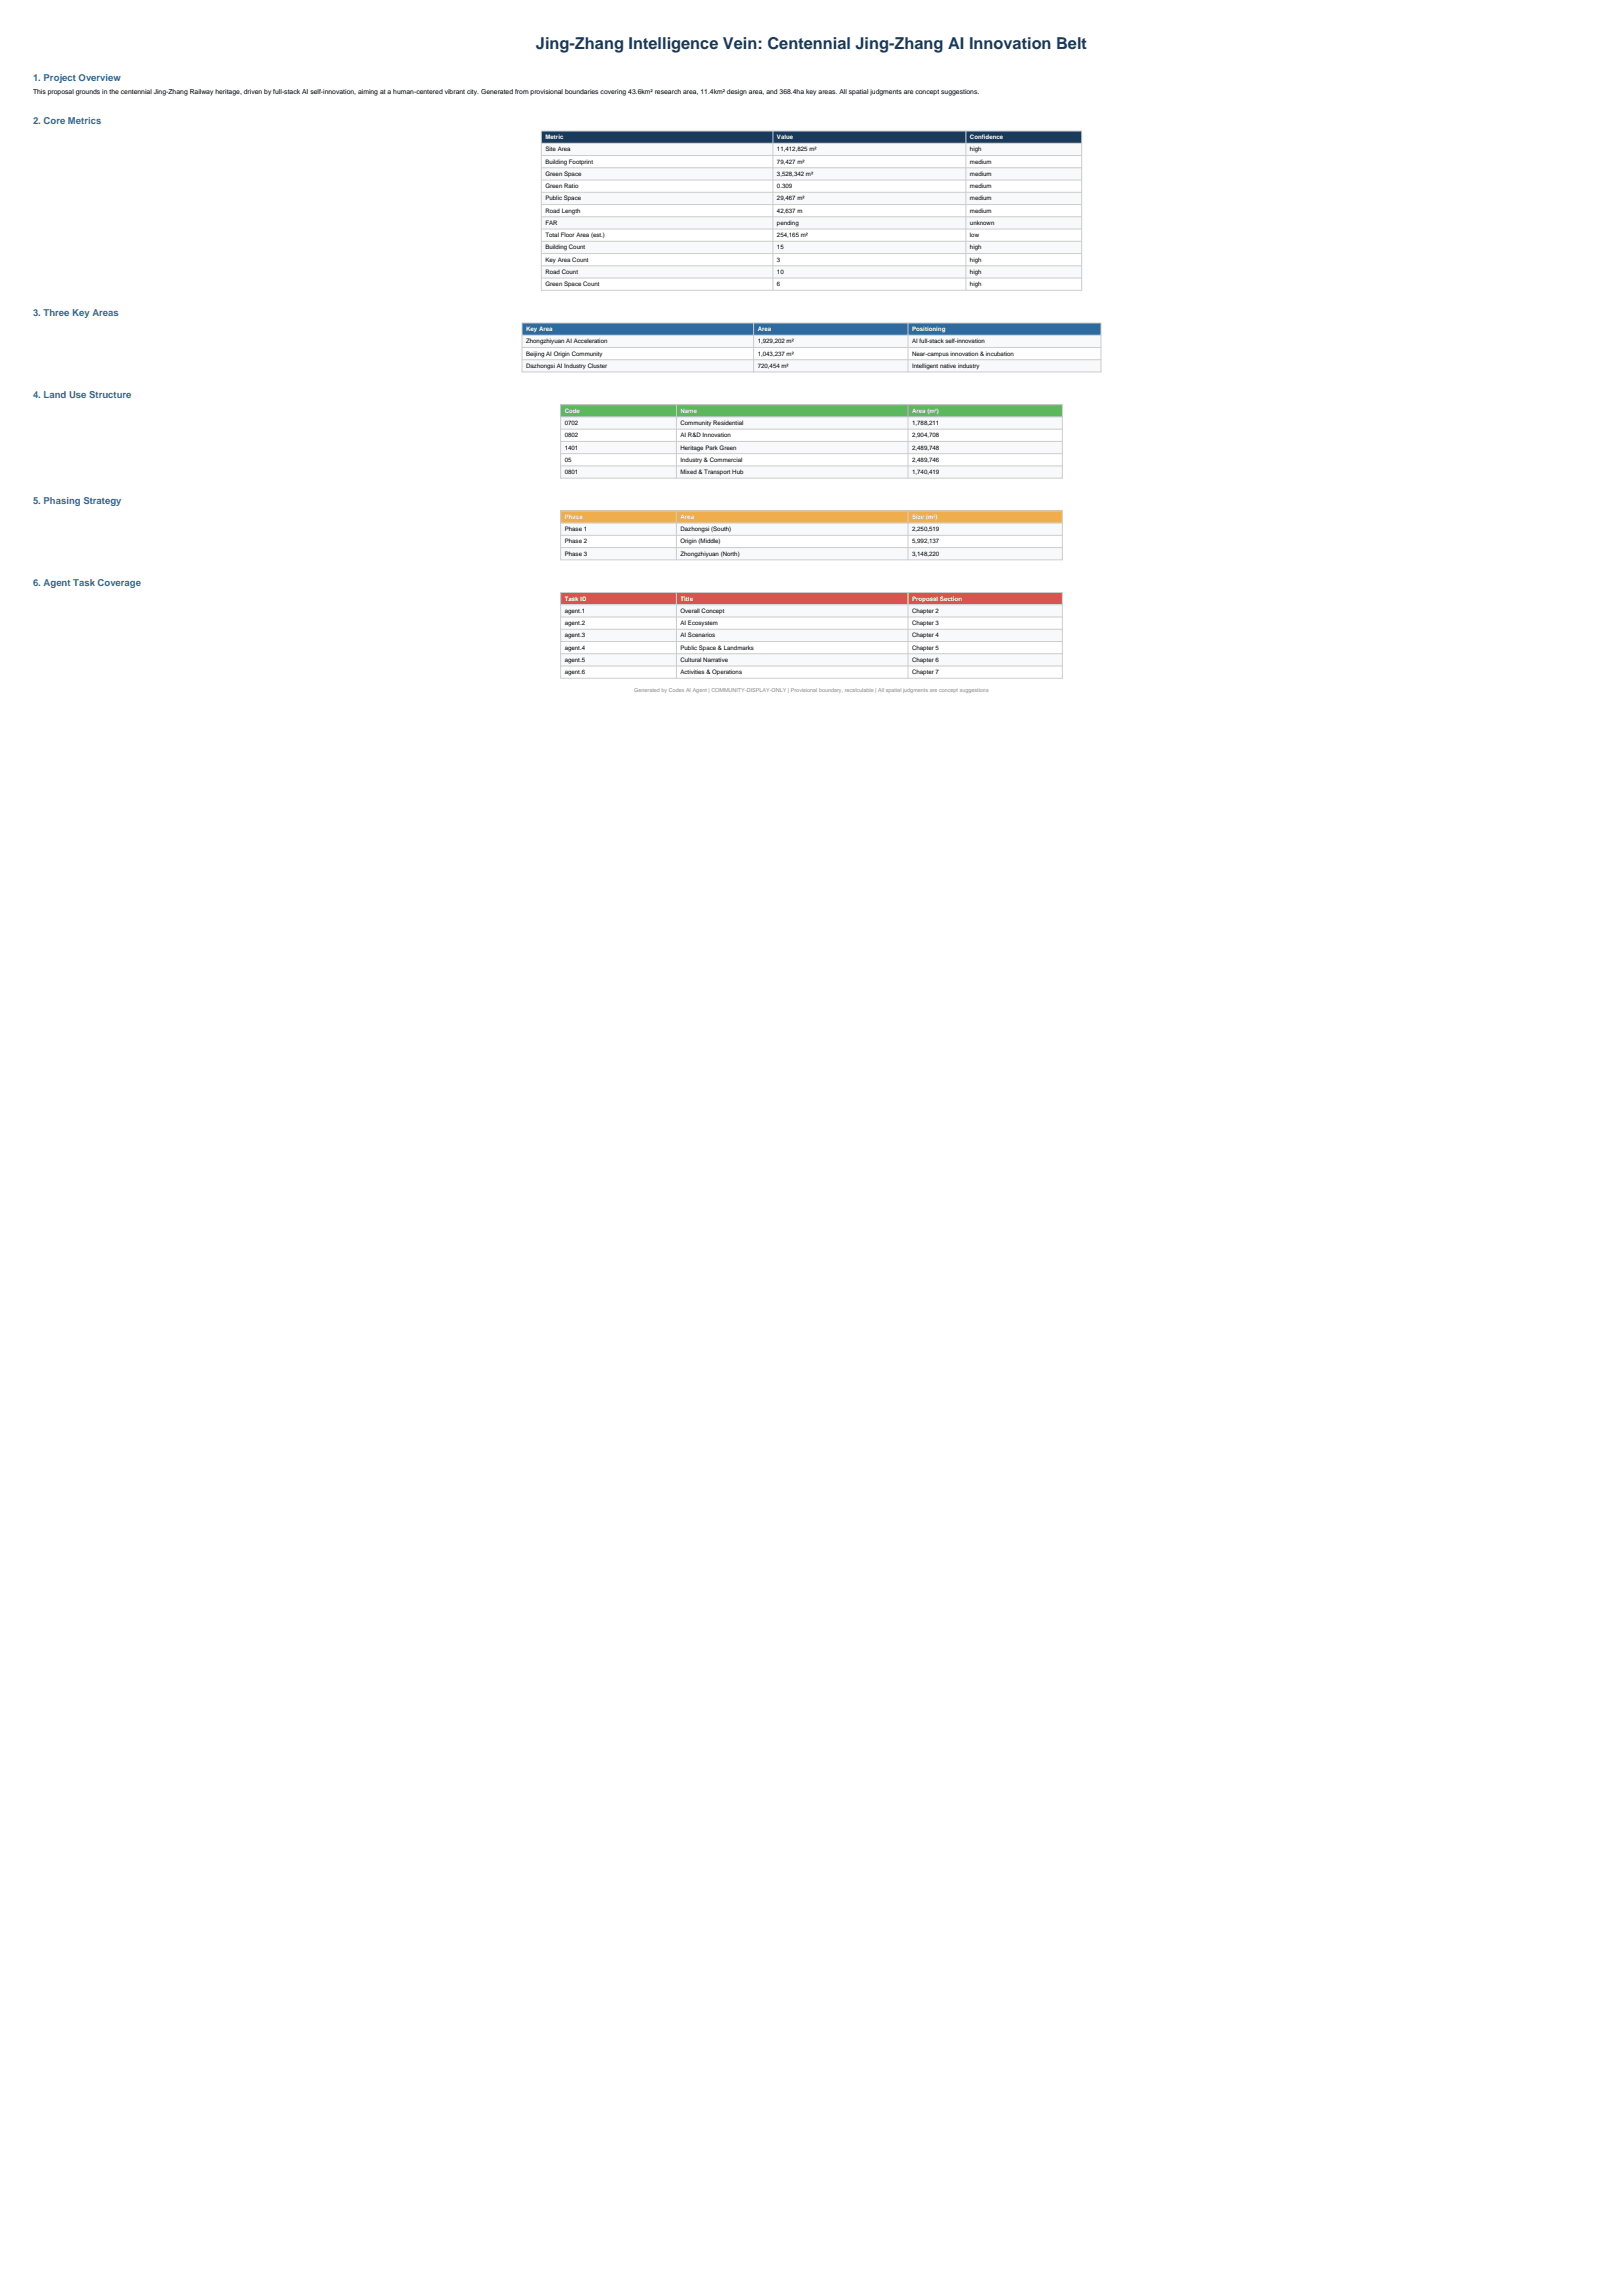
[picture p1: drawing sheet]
<svg xmlns="http://www.w3.org/2000/svg" width="841mm" height="1189mm" viewBox="0 0 841 1189" stroke-linecap="round" stroke-linejoin="round" font-family="sans-serif">
<defs><g id="words">
<text font-size="8.5" fill="#1a3a5c" x="278" y="26">Jing-Zhang Intelligence Vein: Centennial Jing-Zhang AI Innovation Belt</text>
<g font-size="4.9" fill="#2d6a9f">
<text x="17" y="42">1. Project Overview</text>
<text x="17" y="64">2. Core Metrics</text>
<text x="17" y="164">3. Three Key Areas</text>
<text x="17" y="206">4. Land Use Structure</text>
<text x="17" y="261">5. Phasing Strategy</text>
<text x="17" y="304">6. Agent Task Coverage</text>
</g>
<text font-size="3.5" x="17" y="49">This proposal grounds in the centennial Jing-Zhang Railway heritage, driven by full-stack AI self-innovation, aiming at a human-centered vibrant city. Generated from provisional boundaries covering 43.6km² research area, 11.4km² design area, and 368.4ha key areas. All spatial judgments are concept suggestions.</text>
<g font-size="3.2" fill="#fff">
<text x="283" y="72">Metric</text>
<text x="403" y="72">Value</text>
<text x="503" y="72">Confidence</text>
<text x="273" y="172">Key Area</text>
<text x="393" y="172">Area</text>
<text x="473" y="172">Positioning</text>
<text x="293" y="214">Code</text>
<text x="353" y="214">Name</text>
<text x="473" y="214">Area (m²)</text>
<text x="293" y="269">Phase</text>
<text x="353" y="269">Area</text>
<text x="473" y="269">Size (m²)</text>
<text x="293" y="311">Task ID</text>
<text x="353" y="311">Title</text>
<text x="473" y="311">Proposal Section</text>
</g>
<g font-size="3.2">
<text x="283" y="79">Site Area</text>
<text x="403" y="79">11,412,825 m²</text>
<text x="503" y="79">high</text>
<text x="283" y="85">Building Footprint</text>
<text x="403" y="85">79,427 m²</text>
<text x="503" y="85">medium</text>
<text x="283" y="91">Green Space</text>
<text x="403" y="91">3,528,342 m²</text>
<text x="503" y="91">medium</text>
<text x="283" y="98">Green Ratio</text>
<text x="403" y="98">0.309</text>
<text x="503" y="98">medium</text>
<text x="283" y="104">Public Space</text>
<text x="403" y="104">29,467 m²</text>
<text x="503" y="104">medium</text>
<text x="283" y="110">Road Length</text>
<text x="403" y="110">42,637 m</text>
<text x="503" y="110">medium</text>
<text x="283" y="117">FAR</text>
<text x="403" y="117">pending</text>
<text x="503" y="117">unknown</text>
<text x="283" y="123">Total Floor Area (est.)</text>
<text x="403" y="123">254,165 m²</text>
<text x="503" y="123">low</text>
<text x="283" y="129">Building Count</text>
<text x="403" y="129">15</text>
<text x="503" y="129">high</text>
<text x="283" y="136">Key Area Count</text>
<text x="403" y="136">3</text>
<text x="503" y="136">high</text>
<text x="283" y="142">Road Count</text>
<text x="403" y="142">10</text>
<text x="503" y="142">high</text>
<text x="283" y="148">Green Space Count</text>
<text x="403" y="148">6</text>
<text x="503" y="148">high</text>
<text x="273" y="178">Zhongzhiyuan AI Acceleration</text>
<text x="393" y="178">1,929,202 m²</text>
<text x="473" y="178">AI full-stack self-innovation</text>
<text x="273" y="184">Beijing AI Origin Community</text>
<text x="393" y="184">1,043,237 m²</text>
<text x="473" y="184">Near-campus innovation &amp; incubation</text>
<text x="273" y="191">Dazhongsi AI Industry Cluster</text>
<text x="393" y="191">720,454 m²</text>
<text x="473" y="191">Intelligent native industry</text>
<text x="293" y="220">0702</text>
<text x="353" y="220">Community Residential</text>
<text x="473" y="220">1,788,211</text>
<text x="293" y="227">0802</text>
<text x="353" y="227">AI R&amp;D Innovation</text>
<text x="473" y="227">2,904,708</text>
<text x="293" y="233">1401</text>
<text x="353" y="233">Heritage Park Green</text>
<text x="473" y="233">2,489,748</text>
<text x="293" y="239">05</text>
<text x="353" y="239">Industry &amp; Commercial</text>
<text x="473" y="239">2,489,746</text>
<text x="293" y="246">0801</text>
<text x="353" y="246">Mixed &amp; Transport Hub</text>
<text x="473" y="246">1,740,419</text>
<text x="293" y="275">Phase 1</text>
<text x="353" y="275">Dazhongsi (South)</text>
<text x="473" y="275">2,250,519</text>
<text x="293" y="282">Phase 2</text>
<text x="353" y="282">Origin (Middle)</text>
<text x="473" y="282">5,992,137</text>
<text x="293" y="288">Phase 3</text>
<text x="353" y="288">Zhongzhiyuan (North)</text>
<text x="473" y="288">3,148,220</text>
<text x="293" y="318">agent.1</text>
<text x="353" y="318">Overall Concept</text>
<text x="473" y="318">Chapter 2</text>
<text x="293" y="324">agent.2</text>
<text x="353" y="324">AI Ecosystem</text>
<text x="473" y="324">Chapter 3</text>
<text x="293" y="330">agent.3</text>
<text x="353" y="330">AI Scenarios</text>
<text x="473" y="330">Chapter 4</text>
<text x="293" y="337">agent.4</text>
<text x="353" y="337">Public Space &amp; Landmarks</text>
<text x="473" y="337">Chapter 5</text>
<text x="293" y="343">agent.5</text>
<text x="353" y="343">Cultural Narrative</text>
<text x="473" y="343">Chapter 6</text>
<text x="293" y="349">agent.6</text>
<text x="353" y="349">Activities &amp; Operations</text>
<text x="473" y="349">Chapter 7</text>
</g>
<text font-size="2.8" fill="#888" x="329" y="359">Generated by Codex AI Agent | COMMUNITY-DISPLAY-ONLY | Provisional boundary, recalculable | All spatial judgments are concept suggestions</text>
</g></defs>
<path d="M280 68h281v6h-281z" fill-rule="evenodd" fill="#1a3a5c"/>
<path d="M280 74h281v7h-281z" fill-rule="evenodd" fill="#f8f9fa"/>
<path d="M280 81h281v6h-281z" fill-rule="evenodd" fill="#fff"/>
<path d="M280 87h281v6h-281z" fill-rule="evenodd" fill="#f8f9fa"/>
<path d="M280 93h281v7h-281z" fill-rule="evenodd" fill="#fff"/>
<path d="M280 100h281v6h-281z" fill-rule="evenodd" fill="#f8f9fa"/>
<path d="M280 106h281v6h-281z" fill-rule="evenodd" fill="#fff"/>
<path d="M280 112h281v7h-281z" fill-rule="evenodd" fill="#f8f9fa"/>
<path d="M280 119h281v6h-281z" fill-rule="evenodd" fill="#fff"/>
<path d="M280 125h281v6h-281z" fill-rule="evenodd" fill="#f8f9fa"/>
<path d="M280 131h281v7h-281z" fill-rule="evenodd" fill="#fff"/>
<path d="M280 138h281v6h-281z" fill-rule="evenodd" fill="#f8f9fa"/>
<path d="M280 144h281v6h-281z" fill-rule="evenodd" fill="#fff"/>
<g fill="none" stroke="#ccc" stroke-width=".52">
<path d="M280 68h281v82h-281zM280 74h281M401 68v82M500 68v82M280 81h281M280 87h281M280 93h281M280 100h281M280 106h281M280 112h281M280 119h281M280 125h281"/>
<path d="M280 131h281M280 138h281M280 144h281"/>
</g>
<path d="M271 167h300v7h-300z" fill-rule="evenodd" fill="#2d6a9f"/>
<path d="M271 174h300v6h-300z" fill-rule="evenodd" fill="#f8f9fa"/>
<path d="M271 180h300v6h-300z" fill-rule="evenodd" fill="#fff"/>
<path d="M271 186h300v7h-300z" fill-rule="evenodd" fill="#f8f9fa"/>
<path d="M271 167h300v26h-300zM271 174h300M391 167v26M471 167v26M271 180h300M271 186h300" fill="none" stroke="#ccc" stroke-width=".52"/>
<path d="M291 210h260v6h-260z" fill-rule="evenodd" fill="#5cb85c"/>
<path d="M291 216h260v6h-260z" fill-rule="evenodd" fill="#f8f9fa"/>
<path d="M291 222h260v7h-260z" fill-rule="evenodd" fill="#fff"/>
<path d="M291 229h260v6h-260z" fill-rule="evenodd" fill="#f8f9fa"/>
<path d="M291 235h260v6h-260z" fill-rule="evenodd" fill="#fff"/>
<path d="M291 241h260v7h-260z" fill-rule="evenodd" fill="#f8f9fa"/>
<path d="M291 210h260v38h-260zM291 216h260M350 210v38M471 210v38M291 222h260M291 229h260M291 235h260M291 241h260" fill="none" stroke="#ccc" stroke-width=".52"/>
<path d="M291 265h260v6h-260z" fill-rule="evenodd" fill="#f0ad4e"/>
<path d="M291 271h260v6h-260z" fill-rule="evenodd" fill="#f8f9fa"/>
<path d="M291 277h260v7h-260z" fill-rule="evenodd" fill="#fff"/>
<path d="M291 284h260v6h-260z" fill-rule="evenodd" fill="#f8f9fa"/>
<path d="M291 265h260v25h-260zM291 271h260M291 277h260M350 265v25M471 265v25M291 284h260" fill="none" stroke="#ccc" stroke-width=".52"/>
<path d="M291 307h260v6h-260z" fill-rule="evenodd" fill="#d9534f"/>
<path d="M291 313h260v7h-260z" fill-rule="evenodd" fill="#f8f9fa"/>
<path d="M291 320h260v6h-260z" fill-rule="evenodd" fill="#fff"/>
<path d="M291 326h260v7h-260z" fill-rule="evenodd" fill="#f8f9fa"/>
<path d="M291 333h260v6h-260z" fill-rule="evenodd" fill="#fff"/>
<path d="M291 339h260v6h-260z" fill-rule="evenodd" fill="#f8f9fa"/>
<path d="M291 345h260v7h-260z" fill-rule="evenodd" fill="#fff"/>
<path d="M291 307h260v45h-260zM291 313h260M291 320h260M350 307v45M471 307v45M291 326h260M291 333h260M291 339h260M291 345h260" fill="none" stroke="#ccc" stroke-width=".52"/>
<use href="#words"/>
</svg>
